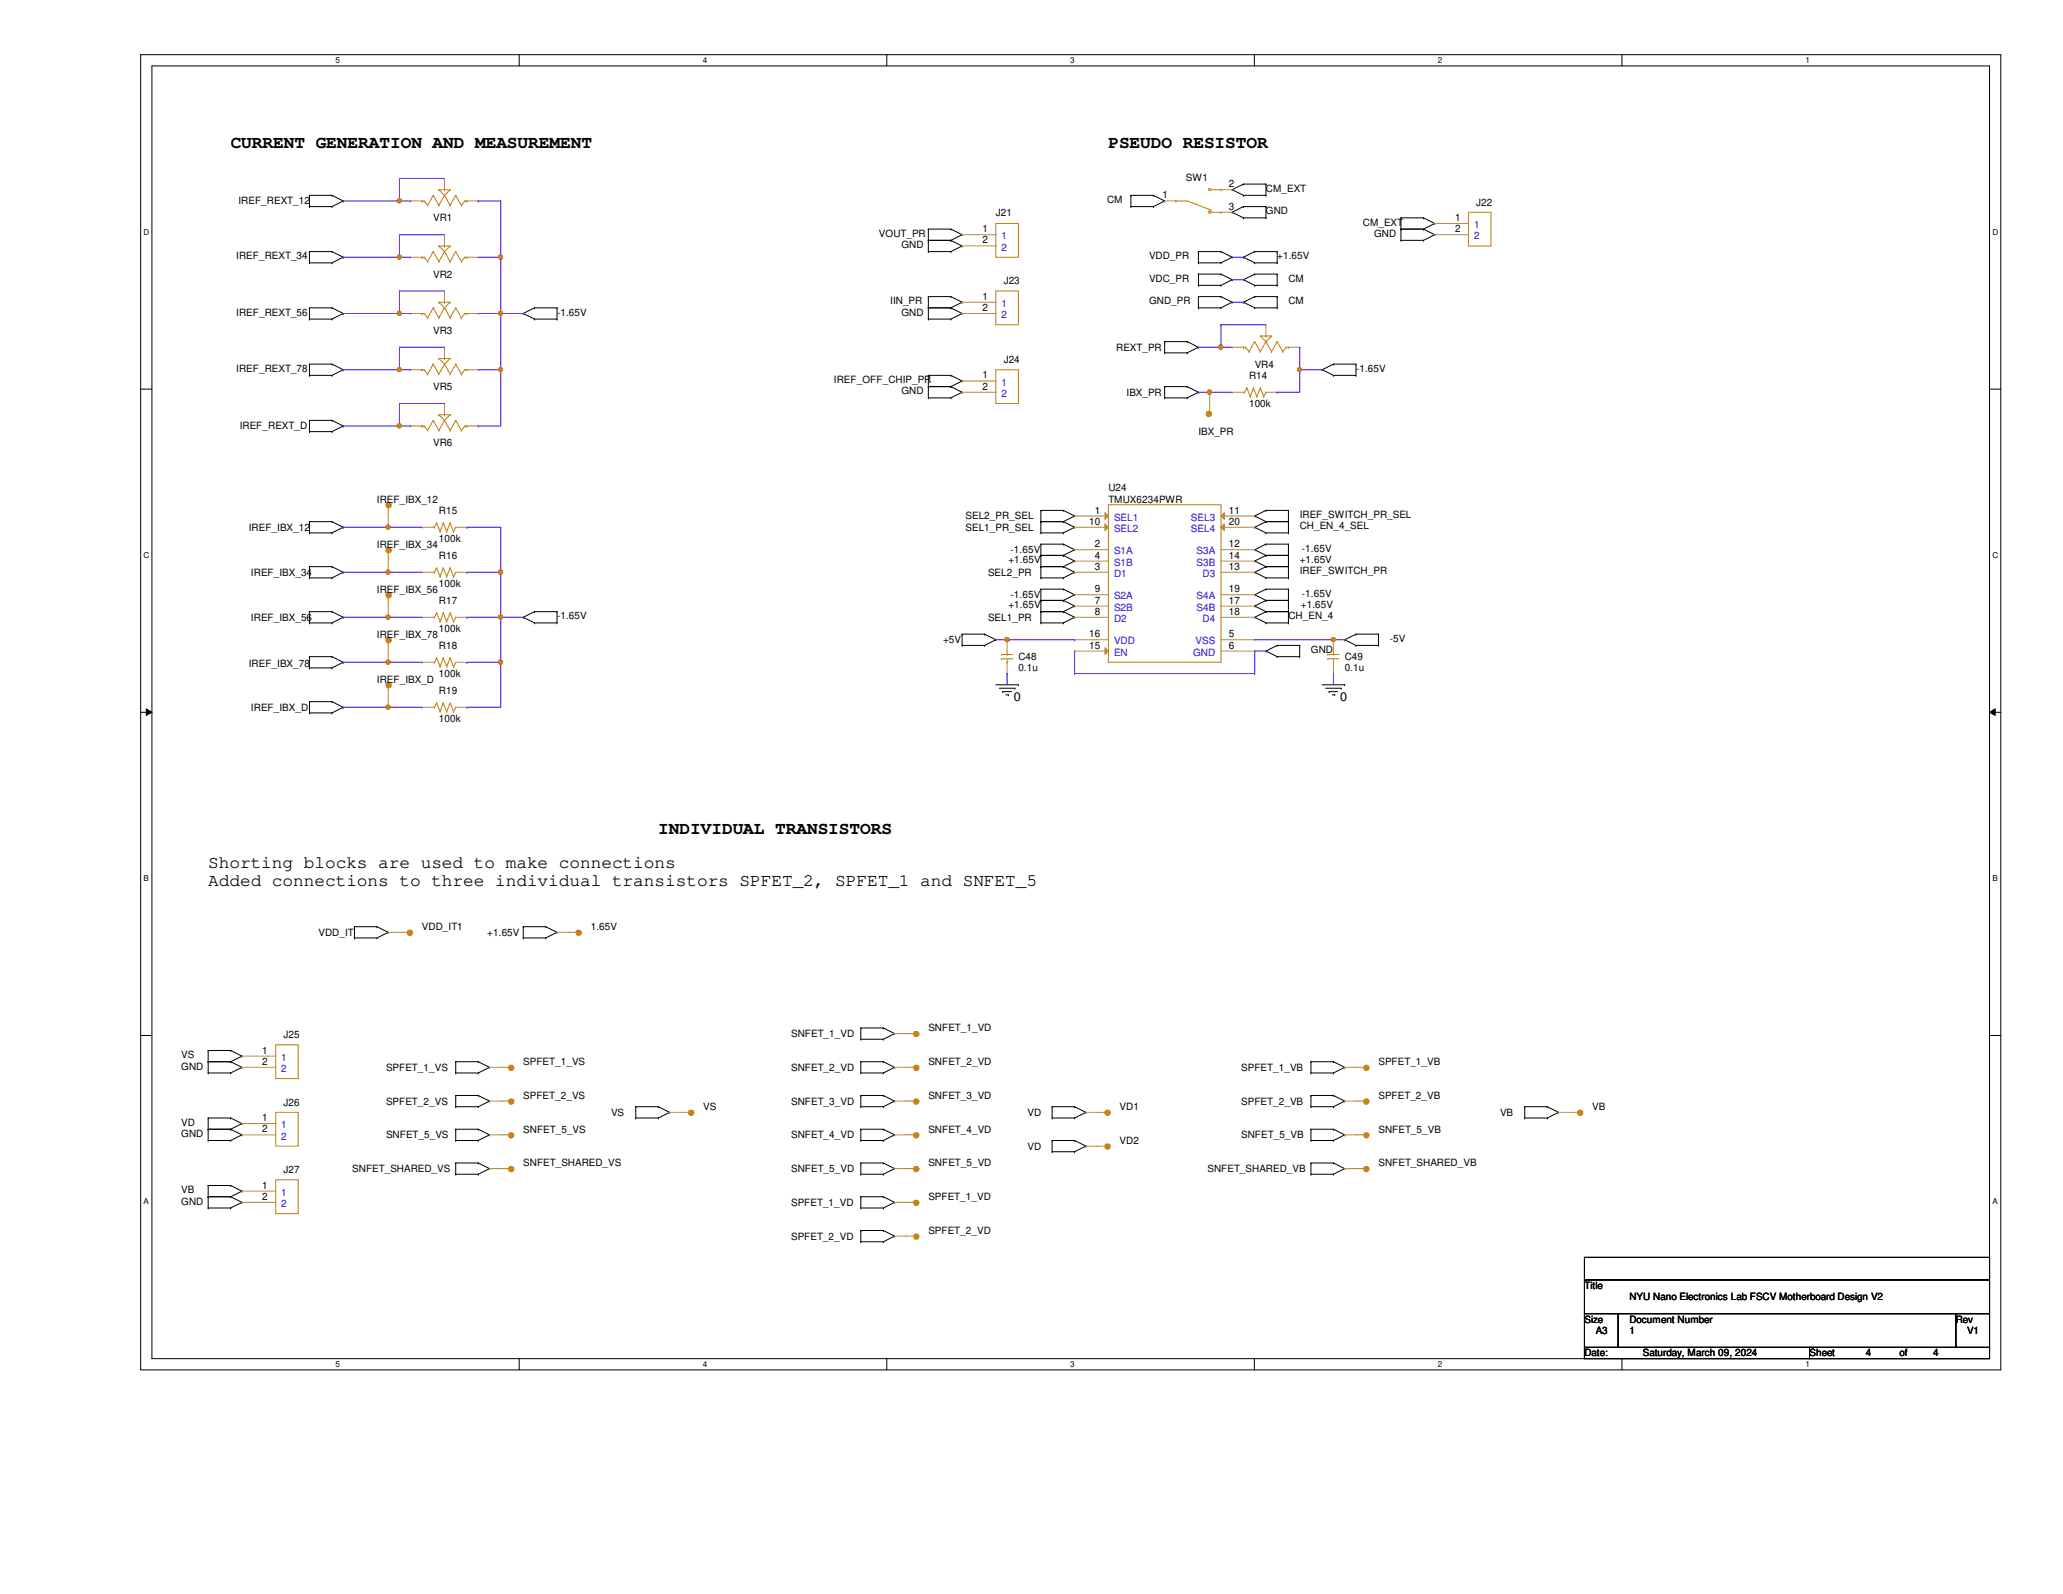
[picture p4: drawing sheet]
<svg xmlns="http://www.w3.org/2000/svg" width="279mm" height="216mm" viewBox="0 0 279 216" stroke-linecap="round" stroke-linejoin="round" font-family="sans-serif">
<defs><g id="words">
<g font-size="2.4">
<text x="31.2" y="20">CURRENT GENERATION AND MEASUREMENT</text>
<text x="150.1" y="20">PSEUDO RESISTOR</text>
<text x="89.2" y="113">INDIVIDUAL TRANSISTORS</text>
<text x="28.2" y="117.6">Shorting blocks are used to make connections</text>
<text x="28.2" y="120">Added connections to three individual transistors SPFET_2, SPFET_1 and SNFET_5</text>
</g>
<g font-size="1.7">
<text x="137.3" y="95">0</text>
<text x="181.5" y="95">0</text>
</g>
<g font-size="1.4">
<text x="32.3" y="27.7">IREF_REXT_12</text>
<text x="58.7" y="30">VR1</text>
<text x="134.9" y="29.2">J21</text>
<text x="149.9" y="27.5">CM</text>
<text x="157.4" y="26.9">1</text>
<text x="160.6" y="24.5">SW1</text>
<text x="166.4" y="25.4">2</text>
<text x="166.4" y="28.4">3</text>
<text x="171.4" y="29">GND</text>
<text x="171.4" y="26">CM_EXT</text>
<text x="197.1" y="29.9">1</text>
<text x="199.9" y="27.9">J22</text>
<text x="32" y="35.1">IREF_REXT_34</text>
<text x="119" y="32.1">VOUT_PR</text>
<text x="122.1" y="33.6">GND</text>
<text x="133.1" y="31.5">1</text>
<text x="133.1" y="33">2</text>
<text x="155.6" y="35.1">VDD_PR</text>
<text x="173" y="35.1">+1.65V</text>
<text x="184.6" y="30.6">CM_EXT</text>
<text x="186.1" y="32.1">GND</text>
<text x="197.1" y="31.5">2</text>
<text x="58.7" y="37.6">VR2</text>
<text x="120.6" y="41.2">IIN_PR</text>
<text x="133.1" y="40.6">1</text>
<text x="135.9" y="38.5">J23</text>
<text x="155.6" y="38.2">VDC_PR</text>
<text x="155.6" y="41.2">GND_PR</text>
<text x="174.5" y="38.2">CM</text>
<text x="174.5" y="41.2">CM</text>
<text x="32" y="42.8">IREF_REXT_56</text>
<text x="58.7" y="45.2">VR3</text>
<text x="75.4" y="42.8">-1.65V</text>
<text x="122.1" y="42.8">GND</text>
<text x="133.1" y="42.1">2</text>
<text x="151.2" y="47.5">REXT_PR</text>
<text x="32" y="50.4">IREF_REXT_78</text>
<text x="58.7" y="52.8">VR5</text>
<text x="112.9" y="51.9">IREF_OFF_CHIP_PR</text>
<text x="122.1" y="53.4">GND</text>
<text x="133.1" y="51.3">1</text>
<text x="133.1" y="52.8">2</text>
<text x="135.9" y="49.2">J24</text>
<text x="152.6" y="53.6">IBX_PR</text>
<text x="169.2" y="51.3">R14</text>
<text x="169.9" y="49.8">VR4</text>
<text x="183.6" y="50.4">-1.65V</text>
<text x="32.5" y="58.2">IREF_REXT_D</text>
<text x="162.3" y="58.9">IBX_PR</text>
<text x="169.2" y="55.1">100k</text>
<text x="58.7" y="60.5">VR6</text>
<text x="33.7" y="71.9">IREF_IBX_12</text>
<text x="51.1" y="68.1">IREF_IBX_12</text>
<text x="59.4" y="69.6">R15</text>
<text x="130.8" y="70.4">SEL2_PR_SEL</text>
<text x="130.8" y="71.9">SEL1_PR_SEL</text>
<text x="147.5" y="71.1">10</text>
<text x="148.3" y="69.6">1</text>
<text x="150.1" y="66.5">U24</text>
<text x="150.1" y="68.1">TMUX6234PWR</text>
<text x="166.4" y="69.6">11</text>
<text x="166.4" y="71.1">20</text>
<text x="176" y="70.2">IREF_SWITCH_PR_SEL</text>
<text x="176" y="71.7">CH_EN_4_SEL</text>
<text x="34" y="78">IREF_IBX_34</text>
<text x="51.1" y="74.2">IREF_IBX_34</text>
<text x="59.4" y="75.7">R16</text>
<text x="59.4" y="73.4">100k</text>
<text x="133.8" y="78">SEL2_PR</text>
<text x="136.6" y="76.3">+1.65V</text>
<text x="136.9" y="74.9">-1.65V</text>
<text x="148.3" y="74.1">2</text>
<text x="148.3" y="77.2">3</text>
<text x="148.3" y="75.6">4</text>
<text x="166.4" y="74.1">12</text>
<text x="166.4" y="77.2">13</text>
<text x="166.4" y="75.6">14</text>
<text x="176" y="76.3">+1.65V</text>
<text x="176" y="77.8">IREF_SWITCH_PR</text>
<text x="176.3" y="74.8">-1.65V</text>
<text x="51.1" y="80.3">IREF_IBX_56</text>
<text x="59.4" y="81.8">R17</text>
<text x="59.4" y="79.5">100k</text>
<text x="75.4" y="83.9">-1.65V</text>
<text x="136.6" y="82.4">+1.65V</text>
<text x="136.9" y="81">-1.65V</text>
<text x="148.3" y="81.7">7</text>
<text x="148.3" y="83.3">8</text>
<text x="148.3" y="80.2">9</text>
<text x="166.4" y="81.7">17</text>
<text x="166.4" y="83.3">18</text>
<text x="166.4" y="80.2">19</text>
<text x="174.5" y="83.9">CH_EN_4</text>
<text x="176.2" y="82.4">+1.65V</text>
<text x="176.3" y="80.9">-1.65V</text>
<text x="34" y="84.1">IREF_IBX_56</text>
<text x="51.1" y="86.4">IREF_IBX_78</text>
<text x="59.4" y="87.9">R18</text>
<text x="59.4" y="85.6">100k</text>
<text x="127.7" y="87.1">+5V</text>
<text x="133.8" y="84.1">SEL1_PR</text>
<text x="137.9" y="89.4">C48</text>
<text x="147.5" y="87.8">15</text>
<text x="147.5" y="86.3">16</text>
<text x="166.4" y="86.3">5</text>
<text x="166.4" y="87.8">6</text>
<text x="177.5" y="88.5">GND</text>
<text x="182.1" y="89.4">C49</text>
<text x="188.2" y="87">-5V</text>
<text x="33.7" y="90.3">IREF_IBX_78</text>
<text x="51.1" y="92.5">IREF_IBX_D</text>
<text x="59.4" y="91.7">100k</text>
<text x="59.4" y="94">R19</text>
<text x="137.9" y="90.9">0.1u</text>
<text x="182.1" y="90.9">0.1u</text>
<text x="34" y="96.3">IREF_IBX_D</text>
<text x="59.4" y="97.8">100k</text>
<text x="57.1" y="126">VDD_IT1</text>
<text x="80" y="126">1.65V</text>
<text x="43.1" y="126.7">VDD_IT</text>
<text x="66" y="126.7">+1.65V</text>
<text x="24.6" y="143.3">VS</text>
<text x="35.5" y="142.7">1</text>
<text x="38.4" y="140.6">J25</text>
<text x="107.1" y="140.5">SNFET_1_VD</text>
<text x="125.7" y="139.7">SNFET_1_VD</text>
<text x="24.6" y="144.9">GND</text>
<text x="35.5" y="144.2">2</text>
<text x="38.4" y="149.8">J26</text>
<text x="52.3" y="149.6">SPFET_2_VS</text>
<text x="52.3" y="145">SPFET_1_VS</text>
<text x="70.9" y="148.8">SPFET_2_VS</text>
<text x="70.9" y="144.3">SPFET_1_VS</text>
<text x="107.1" y="145">SNFET_2_VD</text>
<text x="107.1" y="149.6">SNFET_3_VD</text>
<text x="125.7" y="144.3">SNFET_2_VD</text>
<text x="125.7" y="148.8">SNFET_3_VD</text>
<text x="168.1" y="149.6">SPFET_2_VB</text>
<text x="168.1" y="145">SPFET_1_VB</text>
<text x="186.7" y="148.8">SPFET_2_VB</text>
<text x="186.7" y="144.3">SPFET_1_VB</text>
<text x="24.6" y="152.5">VD</text>
<text x="24.6" y="154">GND</text>
<text x="35.5" y="151.8">1</text>
<text x="35.5" y="153.4">2</text>
<text x="52.3" y="154.2">SNFET_5_VS</text>
<text x="70.9" y="153.4">SNFET_5_VS</text>
<text x="82.8" y="151.1">VS</text>
<text x="95.2" y="150.4">VS</text>
<text x="107.1" y="154.2">SNFET_4_VD</text>
<text x="125.7" y="153.4">SNFET_4_VD</text>
<text x="139.1" y="151.1">VD</text>
<text x="139.1" y="155.7">VD</text>
<text x="151.6" y="150.4">VD1</text>
<text x="151.6" y="154.9">VD2</text>
<text x="168.1" y="154.2">SNFET_5_VB</text>
<text x="186.7" y="153.4">SNFET_5_VB</text>
<text x="203.2" y="151.1">VB</text>
<text x="215.6" y="150.4">VB</text>
<text x="24.6" y="161.6">VB</text>
<text x="35.5" y="161">1</text>
<text x="38.4" y="158.9">J27</text>
<text x="47.7" y="158.7">SNFET_SHARED_VS</text>
<text x="70.9" y="158">SNFET_SHARED_VS</text>
<text x="107.1" y="158.7">SNFET_5_VD</text>
<text x="125.7" y="158">SNFET_5_VD</text>
<text x="163.5" y="158.7">SNFET_SHARED_VB</text>
<text x="186.7" y="158">SNFET_SHARED_VB</text>
<text x="24.6" y="163.2">GND</text>
<text x="35.5" y="162.5">2</text>
<text x="107.1" y="167.9">SPFET_2_VD</text>
<text x="107.1" y="163.3">SPFET_1_VD</text>
<text x="125.7" y="162.6">SPFET_1_VD</text>
<text x="125.7" y="167.1">SPFET_2_VD</text>
<text x="214.6" y="174.6">Title</text>
<text x="214.6" y="179.2">Size</text>
<text x="220.7" y="179.2">Document Number</text>
<text x="220.7" y="176.1">NYU Nano Electronics Lab FSCV Motherboard Design V2</text>
<text x="264.9" y="179.2">Rev</text>
<text x="214.6" y="183.7">Date:</text>
<text x="216.1" y="180.7">A3</text>
<text x="220.7" y="180.7">1</text>
<text x="222.5" y="183.7">Saturday, March 09, 2024</text>
<text x="245.1" y="183.7">Sheet</text>
<text x="252.7" y="183.7">4</text>
<text x="257.3" y="183.7">of</text>
<text x="261.8" y="183.7">4</text>
<text x="266.4" y="180.7">V1</text>
</g>
<g font-size="1.4" fill="#00c">
<text x="135.6" y="32.4">1</text>
<text x="135.6" y="34">2</text>
<text x="199.6" y="30.9">1</text>
<text x="199.6" y="32.4">2</text>
<text x="135.6" y="41.6">1</text>
<text x="135.6" y="43.1">2</text>
<text x="135.6" y="52.2">1</text>
<text x="135.6" y="53.8">2</text>
<text x="150.9" y="70.5">SEL1</text>
<text x="161.3" y="70.5">SEL3</text>
<text x="150.9" y="75.1">S1A</text>
<text x="150.9" y="76.6">S1B</text>
<text x="150.9" y="72.1">SEL2</text>
<text x="161.3" y="72.1">SEL4</text>
<text x="162.1" y="75.1">S3A</text>
<text x="162.1" y="76.6">S3B</text>
<text x="150.9" y="78.1">D1</text>
<text x="150.9" y="82.7">S2B</text>
<text x="150.9" y="81.2">S2A</text>
<text x="162.1" y="82.7">S4B</text>
<text x="162.1" y="81.2">S4A</text>
<text x="162.9" y="78.1">D3</text>
<text x="150.9" y="84.2">D2</text>
<text x="150.9" y="88.8">EN</text>
<text x="150.9" y="87.3">VDD</text>
<text x="161.6" y="88.8">GND</text>
<text x="161.9" y="87.3">VSS</text>
<text x="162.9" y="84.2">D4</text>
<text x="38.1" y="143.7">1</text>
<text x="38.1" y="145.2">2</text>
<text x="38.1" y="152.8">1</text>
<text x="38.1" y="154.3">2</text>
<text x="38.1" y="162">1</text>
<text x="38.1" y="163.5">2</text>
</g>
<g font-size="1.1">
<text x="45.4" y="8.6">5</text>
<text x="95.2" y="8.6">4</text>
<text x="144.9" y="8.6">3</text>
<text x="194.7" y="8.6">2</text>
<text x="244.5" y="8.6">1</text>
<text x="19.4" y="31.8">D</text>
<text x="269.8" y="31.8">D</text>
<text x="19.4" y="75.6">C</text>
<text x="269.8" y="75.6">C</text>
<text x="19.4" y="119.3">B</text>
<text x="269.8" y="119.3">B</text>
<text x="19.4" y="163.1">A</text>
<text x="269.8" y="163.1">A</text>
<text x="45.4" y="185.2">5</text>
<text x="95.2" y="185.2">4</text>
<text x="144.9" y="185.2">3</text>
<text x="194.7" y="185.2">2</text>
<text x="244.5" y="185.2">1</text>
</g>
</g></defs>
<path d="M19.1 7.4h251.9v178.1h-251.9zM20.6 8.9h248.9v175.1h-248.9z" fill="none" stroke="#000" stroke-width=".14"/>
<g fill="#fff">
<path d="M45.4 7.6h.6v1.2h-.6z"/>
<path d="M45.4 184.2h.6v1.2h-.6z"/>
</g>
<path d="M70.3 7.4v1.5M70.3 184v1.5" fill="none" stroke="#000" stroke-width=".14"/>
<g fill="#fff">
<path d="M95.2 7.6h.6v1.2h-.6z"/>
<path d="M95.2 184.2h.6v1.2h-.6z"/>
</g>
<path d="M120.1 7.4v1.5M120.1 184v1.5" fill="none" stroke="#000" stroke-width=".14"/>
<g fill="#fff">
<path d="M144.9 7.6h.6v1.2h-.6z"/>
<path d="M144.9 184.2h.6v1.2h-.6z"/>
</g>
<path d="M169.9 7.4v1.5M169.9 184v1.5" fill="none" stroke="#000" stroke-width=".14"/>
<g fill="#fff">
<path d="M194.7 7.6h.6v1.2h-.6z"/>
<path d="M194.7 184.2h.6v1.2h-.6z"/>
</g>
<path d="M219.7 7.4v1.5M219.7 184v1.5" fill="none" stroke="#000" stroke-width=".14"/>
<g fill="#fff">
<path d="M244.5 7.6h.6v1.2h-.6z"/>
<path d="M244.5 184.2h.6v1.2h-.6z"/>
<path d="M19.4 30.8h.8v1.2h-.8z"/>
<path d="M269.8 30.8h.8v1.2h-.8z"/>
<path d="M19.4 74.6h.8v1.2h-.8z"/>
<path d="M269.8 74.6h.8v1.2h-.8z"/>
</g>
<path d="M19.1 52.7h1.5M269.5 52.7h1.5" fill="none" stroke="#000" stroke-width=".14"/>
<g fill="#fff">
<path d="M19.4 118.4h.8v1.1h-.8z"/>
<path d="M269.8 118.4h.8v1.1h-.8z"/>
</g>
<path d="M19.1 96.5h1.5M19.8 96l.8 .5-.8 .4zM269.5 96.5l.7-.5v.9zM269.5 96.5h1.5" fill="none" stroke="#000" stroke-width=".14"/>
<path d="M19.8 96l.8 .5-.8 .4zM269.5 96.5l.7-.5v.9z" fill="#000"/>
<g fill="#fff">
<path d="M19.4 162.1h.8v1.2h-.8z"/>
<path d="M269.8 162.1h.8v1.2h-.8z"/>
</g>
<g fill="none" stroke="#000" stroke-width=".14">
<path d="M41.9 28h.1M41.9 26.5h.1M41.9 35.6h.1M41.9 34.1h.1M41.9 26.5h3.1M41.9 28h3.1M41.9 26.5v1.5M41.9 34.1v1.5M41.9 34.1h3.1M41.9 35.6h3.1M45 26.5h.1M45 28h.1"/>
<path d="M45 34.1h.1M45 35.6h.1M45 26.5l1.5 .7M45 34.1l1.5 .7M46.5 27.2h.1M46.5 34.8h.1M46.5 27.2l-1.5 .8M46.5 34.8l-1.5 .8M125.7 32.6h.1M125.7 31h.1M125.7 34.1h.1M125.7 34.1h3.1"/>
<path d="M125.7 31h3.1M125.7 32.6h3.1M125.7 31v3.1M128.8 31h.1M128.8 32.6h.1M128.8 34.1h.1M128.8 31l1.5 .8M128.8 32.6l1.5 .7M130.3 31.8h.1M130.3 33.3h.1M130.3 31.8l-1.5 .8M130.3 33.3l-1.5 .8"/>
<path d="M153.2 28h.1M153.2 26.5h.1M153.2 26.5h3M153.2 28h3M153.2 26.5v1.5M156.2 26.5h.1M156.2 28h.1M156.2 26.5l1.5 .7M157.7 27.2h.1M157.7 27.2l-1.5 .8M162.3 35.6h.1M162.3 34.1h.1"/>
<path d="M162.3 38.6h.1M162.3 37.1h.1M162.3 34.1h3.1M162.3 35.6h3.1M162.3 34.1v1.5M162.3 37.1v1.5M162.3 37.1h3.1M162.3 38.6h3.1M165.4 34.1h.1M165.4 35.6h.1M165.4 37.1h.1M165.4 38.6h.1"/>
<path d="M165.4 34.1l1.5 .7M165.4 37.1l1.5 .8M166.9 34.8h.1M166.9 37.9h.1M166.9 28.7h.1M166.9 25.7h.1M166.9 34.8l-1.5 .8M166.9 37.9l-1.5 .7M166.9 28.7l1.5 .8M166.9 25.7l1.5 .8M168.4 34.8h.1M168.4 37.9h.1"/>
<path d="M168.4 29.5h.1M168.4 28h.1M168.4 26.5h.1M168.4 24.9h.1M168.4 26.5h3.1M168.4 28h3.1M168.4 34.8l1.5 .8M168.4 37.9l1.5 .7M168.4 29.5h3.1M168.4 28l-1.5 .7M168.4 24.9l-1.5 .8M168.4 24.9h3.1"/>
<path d="M169.9 35.6h.1M169.9 34.1h.1M169.9 38.6h.1M169.9 37.1h.1M169.9 34.1h3.1M169.9 35.6h3.1M169.9 37.1h3.1M169.9 38.6h3.1M169.9 34.1l-1.5 .7M169.9 37.1l-1.5 .8M171.5 28h.1M171.5 29.5h.1"/>
<path d="M171.5 24.9h.1M171.5 26.5h.1M171.5 24.9v1.6M171.5 28v1.5M173 34.1h.1M173 35.6h.1M173 37.1h.1M173 38.6h.1M173 34.1v1.5M173 37.1v1.5M189.7 31h.1M189.7 29.5h.1"/>
<path d="M189.7 32.6h.1M189.7 31h3.1M189.7 32.6h3.1M189.7 29.5h3.1M189.7 29.5v3.1M192.8 29.5h.1M192.8 31h.1M192.8 32.6h.1M192.8 29.5l1.5 .8M192.8 31l1.5 .8M194.3 30.3h.1M194.3 31.8h.1"/>
<path d="M194.3 30.3l-1.5 .7M194.3 31.8l-1.5 .8M41.9 50.8h.1M41.9 49.3h.1M41.9 58.5h.1M41.9 56.9h.1M41.9 43.2h.1M41.9 41.7h.1M41.9 41.7v1.5M41.9 49.3v1.5M41.9 56.9v1.6M41.9 49.3h3.1"/>
<path d="M41.9 50.8h3.1M41.9 43.2h3.1M41.9 41.7h3.1M41.9 56.9h3.1M41.9 58.5h3.1M45 49.3h.1M45 50.8h.1M45 56.9h.1M45 58.5h.1M45 41.7h.1M45 43.2h.1M45 49.3l1.5 .8"/>
<path d="M45 56.9l1.5 .8M45 41.7l1.5 .8M46.5 50.1h.1M46.5 57.7h.1M46.5 42.5h.1M46.5 50.1l-1.5 .7M46.5 57.7l-1.5 .8M46.5 42.5l-1.5 .7M70.9 42.5h.1M70.9 42.5l1.5 .7M72.4 43.2h.1M72.4 41.7h.1"/>
<path d="M72.4 43.2h3M72.4 41.7l-1.5 .8M72.4 41.7h3M75.4 41.7h.1M75.4 43.2h.1M75.4 41.7v1.5M125.7 41.7h.1M125.7 40.2h.1M125.7 43.2h.1M125.7 52.4h.1M125.7 50.8h.1M125.7 53.9h.1"/>
<path d="M125.7 50.8h3.1M125.7 43.2h3.1M125.7 41.7h3.1M125.7 40.2v3M125.7 50.8v3.1M125.7 40.2h3.1M125.7 52.4h3.1M125.7 53.9h3.1M128.8 40.2h.1M128.8 41.7h.1M128.8 43.2h.1M128.8 50.8h.1"/>
<path d="M128.8 52.4h.1M128.8 53.9h.1M128.8 40.2l1.5 .7M128.8 41.7l1.5 .8M128.8 50.8l1.5 .8M128.8 52.4l1.5 .7M130.3 40.9h.1M130.3 42.5h.1M130.3 51.6h.1M130.3 53.1h.1M130.3 40.9l-1.5 .8M130.3 42.5l-1.5 .7"/>
<path d="M130.3 51.6l-1.5 .8M130.3 53.1l-1.5 .8M157.7 47.8h.1M157.7 46.3h.1M157.7 53.9h.1M157.7 52.4h.1M157.7 52.4h3.1M157.7 53.9h3.1M157.7 46.3h3.1M157.7 47.8h3.1M157.7 46.3v1.5M157.7 52.4v1.5"/>
<path d="M160.8 46.3h.1M160.8 47.8h.1M160.8 52.4h.1M160.8 53.9h.1M160.8 46.3l1.5 .7M160.8 52.4l1.5 .7M162.3 47h.1M162.3 53.1h.1M162.3 41.7h.1M162.3 40.2h.1M162.3 41.7h3.1M162.3 40.2h3.1"/>
<path d="M162.3 40.2v1.5M162.3 47l-1.5 .8M162.3 53.1l-1.5 .8M165.4 40.2h.1M165.4 41.7h.1M165.4 40.2l1.5 .7M166.9 40.9h.1M166.9 40.9l-1.5 .8M168.4 40.9h.1M168.4 40.9l1.5 .8M169.9 41.7h.1M169.9 40.2h.1"/>
<path d="M169.9 41.7h3.1M169.9 40.2h3.1M169.9 40.2l-1.5 .7M173 40.2h.1M173 41.7h.1M173 40.2v1.5M179.1 50.1h.1M179.1 50.1l1.5 .7M180.6 50.8h.1M180.6 49.3h.1M180.6 49.3h3M180.6 50.8h3"/>
<path d="M180.6 49.3l-1.5 .8M183.6 49.3h.1M183.6 50.8h.1M183.6 49.3v1.5M41.9 72.2h.1M41.9 70.7h.1M41.9 78.3h.1M41.9 76.7h.1M41.9 70.7v1.5M41.9 76.7v1.6M41.9 70.7h3.1M41.9 72.2h3.1"/>
<path d="M41.9 76.7h3.1M41.9 78.3h3.1M45 70.7h.1M45 72.2h.1M45 76.7h.1M45 78.3h.1M45 70.7l1.5 .7M45 76.7l1.5 .8M46.5 71.4h.1M46.5 77.5h.1M46.5 71.4l-1.5 .8M46.5 77.5l-1.5 .8"/>
<path d="M141 70.7h.1M141 69.1h.1M141 72.2h.1M141 75.2h.1M141 73.7h.1M141 76.7h.1M141 78.3h.1M141 79.8h.1M141 70.7h3M141 72.2h3M141 76.7h3M141 78.3h3"/>
<path d="M141 69.1h3M141 69.1v3.1M141 73.7v4.6M141 79.8v4.6M141 73.7h3M141 75.2h3M141 79.8h3M144 69.1h.1M144 70.7h.1M144 72.2h.1M144 73.7h.1M144 75.2h.1"/>
<path d="M144 76.7h.1M144 78.3h.1M144 79.8h.1M144 69.1l1.5 .8M144 70.7l1.5 .7M144 73.7l1.5 .8M144 75.2l1.5 .8M144 76.7l1.5 .8M144 79.8l1.5 .8M145.5 69.9h.1M145.5 71.4h.1M145.5 74.5h.1"/>
<path d="M145.5 76h.1M145.5 77.5h.1M145.5 69.9l-1.5 .8M145.5 71.4l-1.5 .8M145.5 74.5l-1.5 .7M145.5 76l-1.5 .7M145.5 77.5l-1.5 .8M169.9 69.9h.1M169.9 71.4h.1M169.9 74.5h.1M169.9 76h.1M169.9 77.5h.1"/>
<path d="M169.9 69.9l1.6 .8M169.9 71.4l1.6 .8M169.9 74.5l1.6 .7M169.9 76l1.6 .7M169.9 77.5l1.6 .8M171.5 70.7h.1M171.5 69.1h.1M171.5 72.2h.1M171.5 75.2h.1M171.5 73.7h.1M171.5 76.7h.1M171.5 79.8h.1"/>
<path d="M171.5 78.3h.1M171.5 70.7h3M171.5 72.2h3M171.5 76.7h3M171.5 78.3h3M171.5 69.1h3M171.5 69.1l-1.6 .8M171.5 70.7l-1.6 .7M171.5 73.7h3M171.5 75.2h3M171.5 73.7l-1.6 .8M171.5 75.2l-1.6 .8"/>
<path d="M171.5 79.8h3M171.5 79.8l-1.6 .8M171.5 76.7l-1.6 .8M174.5 69.1h.1M174.5 70.7h.1M174.5 72.2h.1M174.5 73.7h.1M174.5 75.2h.1M174.5 76.7h.1M174.5 79.8h.1M174.5 78.3h.1M174.5 69.1v3.1"/>
<path d="M174.5 73.7v4.6M174.5 79.8v4.6M41.9 90.5h.1M41.9 88.9h.1M41.9 96.6h.1M41.9 95h.1M41.9 84.4h.1M41.9 82.8h.1M41.9 82.8v1.6M41.9 88.9v1.6M41.9 95v1.6M41.9 88.9h3.1"/>
<path d="M41.9 90.5h3.1M41.9 84.4h3.1M41.9 82.8h3.1M41.9 95h3.1M41.9 96.6h3.1M45 88.9h.1M45 90.5h.1M45 95h.1M45 96.6h.1M45 82.8h.1M45 84.4h.1M45 88.9l1.5 .8"/>
<path d="M45 95l1.5 .8M45 82.8l1.5 .8M46.5 89.7h.1M46.5 95.8h.1M46.5 83.6h.1M46.5 89.7l-1.5 .8M46.5 95.8l-1.5 .8M46.5 83.6l-1.5 .8M70.9 83.6h.1M70.9 83.6l1.5 .8M72.4 84.4h.1M72.4 82.8h.1"/>
<path d="M72.4 84.4h3M72.4 82.8l-1.5 .8M72.4 82.8h3M75.4 82.8h.1M75.4 84.4h.1M75.4 82.8v1.6M130.3 87.4h.1M130.3 85.9h.1M130.3 85.9h3.1M130.3 87.4h3.1M130.3 85.9v1.5M133.4 85.9h.1"/>
<path d="M133.4 87.4h.1M133.4 85.9l1.5 .8M134.9 86.7h.1M134.9 86.7l-1.5 .7M134.9 92.8h3M135.3 93.2h2.2M135.8 93.7h.1M135.8 93.7h1.2M136.2 94.1h.4M136.6 94.1h.1M137.5 93.2h.1M137.9 92.8h.1"/>
<path d="M141 81.3h.1M141 82.8h.1M141 84.4h.1M141 84.4h3M141 82.8h3M141 81.3h3M144 81.3h.1M144 82.8h.1M144 84.4h.1M144 81.3l1.5 .8M144 82.8l1.5 .8M145.5 80.6h.1"/>
<path d="M145.5 82.1h.1M145.5 83.6h.1M145.5 80.6l-1.5 .7M145.5 82.1l-1.5 .7M145.5 83.6l-1.5 .8M169.9 80.6h.1M169.9 82.1h.1M169.9 83.6h.1M169.9 82.1l1.6 .7M169.9 80.6l1.6 .7M169.9 83.6l1.6 .8M171.5 81.3h.1"/>
<path d="M171.5 82.8h.1M171.5 88.2h.1M171.5 84.4h.1M171.5 84.4h3M171.5 82.8h3M171.5 81.3h3M171.5 81.3l-1.6 .8M171.5 88.2l1.5 .7M171.5 82.8l-1.6 .8M173 88.9h.1M173 87.4h.1M173 88.9h3"/>
<path d="M173 87.4h3M173 87.4l-1.5 .8M174.5 81.3h.1M174.5 82.8h.1M174.5 84.4h.1M176 87.4h.1M176 88.9h.1M176 87.4v1.5M179.1 92.8h3M179.5 93.2h2.2M180 93.7h.1M180 93.7h1.2"/>
<path d="M180.4 94.1h.4M180.8 94.1h.1M181.7 93.2h.1M182.1 86.7h.1M182.1 92.8h.1M182.1 86.7l1.5 .7M183.6 87.4h.1M183.6 85.9h.1M183.6 85.9h3.1M183.6 87.4h3.1M183.6 85.9l-1.5 .8M186.7 85.9h.1"/>
<path d="M186.7 87.4h.1M186.7 85.9v1.5M48 127h.1M48 125.5h.1M48 125.5h3.1M48 127h3.1M48 125.5v1.5M51.1 125.5h.1M51.1 127h.1M51.1 125.5l1.5 .8M52.6 126.3h.1M52.6 126.3l-1.5 .7"/>
<path d="M70.9 127h.1M70.9 125.5h.1M70.9 125.5h3M70.9 127h3M70.9 125.5v1.5M73.9 125.5h.1M73.9 127h.1M73.9 125.5l1.5 .8M75.4 126.3h.1M75.4 126.3l-1.5 .7M116.6 139.2h.1M116.6 139.2v1.6"/>
<path d="M116.6 139.2h3M119.6 139.2h.1M119.6 139.2l1.6 .8M121.2 140h.1M121.2 140l-1.6 .8M19.1 140.2h1.5M28.2 143.8h.1M28.2 142.3h.1M28.2 145.3h.1M28.2 152.9h.1M28.2 151.4h.1M28.2 154.5h.1"/>
<path d="M28.2 143.8h3M28.2 145.3h3M28.2 152.9h3M28.2 154.5h3M28.2 151.4h3M28.2 142.3h3M28.2 142.3v3M28.2 151.4v3.1M31.2 142.3h.1M31.2 143.8h.1M31.2 145.3h.1M31.2 151.4h.1"/>
<path d="M31.2 152.9h.1M31.2 154.5h.1M31.2 142.3l1.6 .7M31.2 143.8l1.6 .8M31.2 151.4l1.6 .8M31.2 152.9l1.6 .8M32.8 143h.1M32.8 144.6h.1M32.8 152.2h.1M32.8 153.7h.1M32.8 143l-1.6 .8M32.8 144.6l-1.6 .7"/>
<path d="M32.8 152.2l-1.6 .7M32.8 153.7l-1.6 .8M61.7 149.9h.1M61.7 148.4h.1M61.7 145.3h.1M61.7 143.8h.1M61.7 154.5h.1M61.7 152.9h.1M61.7 159h.1M61.7 157.5h.1M61.7 148.4h3.1M61.7 149.9h3.1"/>
<path d="M61.7 143.8v1.5M61.7 148.4v1.5M61.7 152.9v1.6M61.7 157.5v1.5M61.7 143.8h3.1M61.7 145.3h3.1M61.7 152.9h3.1M61.7 154.5h3.1M61.7 157.5h3.1M61.7 159h3.1M64.8 148.4h.1M64.8 149.9h.1"/>
<path d="M64.8 143.8h.1M64.8 145.3h.1M64.8 152.9h.1M64.8 154.5h.1M64.8 157.5h.1M64.8 159h.1M64.8 148.4l1.5 .7M64.8 143.8l1.5 .8M64.8 152.9l1.5 .8M64.8 157.5l1.5 .8M66.3 149.1h.1M66.3 144.6h.1"/>
<path d="M66.3 153.7h.1M66.3 158.3h.1M66.3 149.1l-1.5 .8M66.3 144.6l-1.5 .7M66.3 153.7l-1.5 .8M66.3 158.3l-1.5 .7M86.1 151.4h.1M86.1 149.9h.1M86.1 149.9h3.1M86.1 151.4h3.1M86.1 149.9v1.5M89.2 149.9h.1"/>
<path d="M89.2 151.4h.1M89.2 149.9l1.5 .8M90.7 150.7h.1M90.7 150.7l-1.5 .7M116.6 159h.1M116.6 157.5h.1M116.6 154.5h.1M116.6 152.9h.1M116.6 145.3h.1M116.6 143.8h.1M116.6 149.9h.1M116.6 148.4h.1"/>
<path d="M116.6 140.8h.1M116.6 148.4h3M116.6 149.9h3M116.6 143.8v1.5M116.6 148.4v1.5M116.6 152.9v1.6M116.6 157.5v1.5M116.6 143.8h3M116.6 145.3h3M116.6 152.9h3M116.6 154.5h3M116.6 157.5h3"/>
<path d="M116.6 159h3M116.6 140.8h3M119.6 157.5h.1M119.6 159h.1M119.6 152.9h.1M119.6 154.5h.1M119.6 143.8h.1M119.6 145.3h.1M119.6 148.4h.1M119.6 149.9h.1M119.6 140.8h.1M119.6 157.5l1.6 .8"/>
<path d="M119.6 148.4l1.6 .7M119.6 152.9l1.6 .8M119.6 143.8l1.6 .8M121.2 158.3h.1M121.2 153.7h.1M121.2 144.6h.1M121.2 149.1h.1M121.2 158.3l-1.6 .7M121.2 153.7l-1.6 .8M121.2 144.6l-1.6 .7M121.2 149.1l-1.6 .8M142.5 151.4h.1"/>
<path d="M142.5 149.9h.1M142.5 156h.1M142.5 154.5h.1M142.5 149.9h3M142.5 154.5h3M142.5 151.4h3M142.5 149.9v1.5M142.5 154.5v1.5M142.5 156h3M145.5 149.9h.1M145.5 151.4h.1M145.5 154.5h.1"/>
<path d="M145.5 156h.1M145.5 149.9l1.6 .8M145.5 154.5l1.6 .7M147.1 150.7h.1M147.1 155.2h.1M147.1 150.7l-1.6 .7M147.1 155.2l-1.6 .8M177.5 149.9h.1M177.5 148.4h.1M177.5 145.3h.1M177.5 143.8h.1M177.5 154.5h.1"/>
<path d="M177.5 152.9h.1M177.5 159h.1M177.5 157.5h.1M177.5 148.4h3.1M177.5 149.9h3.1M177.5 143.8v1.5M177.5 148.4v1.5M177.5 152.9v1.6M177.5 157.5v1.5M177.5 143.8h3.1M177.5 145.3h3.1M177.5 152.9h3.1"/>
<path d="M177.5 154.5h3.1M177.5 157.5h3.1M177.5 159h3.1M180.6 148.4h.1M180.6 149.9h.1M180.6 143.8h.1M180.6 145.3h.1M180.6 152.9h.1M180.6 154.5h.1M180.6 157.5h.1M180.6 159h.1M180.6 148.4l1.5 .7"/>
<path d="M180.6 143.8l1.5 .8M180.6 152.9l1.5 .8M180.6 157.5l1.5 .8M182.1 149.1h.1M182.1 144.6h.1M182.1 153.7h.1M182.1 158.3h.1M182.1 149.1l-1.5 .8M182.1 144.6l-1.5 .7M182.1 153.7l-1.5 .8M182.1 158.3l-1.5 .7M206.5 151.4h.1"/>
<path d="M206.5 149.9h.1M206.5 149.9h3.1M206.5 151.4h3.1M206.5 149.9v1.5M209.6 149.9h.1M209.6 151.4h.1M209.6 149.9l1.5 .8M211.1 150.7h.1M211.1 150.7l-1.5 .7M269.5 140.2h1.5M28.2 162.1h.1M28.2 160.6h.1"/>
<path d="M28.2 163.6h.1M28.2 162.1h3M28.2 163.6h3M28.2 160.6v3M28.2 160.6h3M31.2 160.6h.1M31.2 162.1h.1M31.2 163.6h.1M31.2 160.6l1.6 .7M31.2 162.1l1.6 .8M32.8 161.3h.1M32.8 162.9h.1"/>
<path d="M32.8 161.3l-1.6 .8M32.8 162.9l-1.6 .7M116.6 168.2h.1M116.6 166.7h.1M116.6 163.6h.1M116.6 162.1h.1M116.6 166.7h3M116.6 168.2h3M116.6 162.1v1.5M116.6 166.7v1.5M116.6 162.1h3M116.6 163.6h3"/>
<path d="M119.6 166.7h.1M119.6 168.2h.1M119.6 162.1h.1M119.6 163.6h.1M119.6 166.7l1.6 .7M119.6 162.1l1.6 .8M121.2 167.4h.1M121.2 162.9h.1M121.2 167.4l-1.6 .8M121.2 162.9l-1.6 .7M214.6 170.3h54.9v3.1h-54.9zM214.6 173.4h54.9v4.5h-54.9z"/>
<path d="M214.6 177.9h4.6v4.6h-4.6zM219.2 177.9h45.7v4.6h-45.7zM264.9 177.9h4.6v4.6h-4.6zM214.6 182.5h30.5v1.5h-30.5zM245.1 182.5h24.4v1.5h-24.4z"/>
</g>
<g fill="none" stroke="#cc8006" stroke-width=".14">
<path d="M58.7 89.7h.1M58.8 89.7h.1M59.1 89.1h.1M59.1 89.1l-.3 .6M59.1 89.1l.5 1.2M59.6 90.3h.1M60 89.1h.1M60 89.1l-.4 1.2M60 89.1l.5 1.2M60.5 90.3h.1M61 89.1h.1M61 89.1l-.5 1.2"/>
<path d="M61 89.1l.4 1.2M61.4 90.3h.1M61.7 89.7h.1M61.7 89.7l-.3 .6M183.6 149.1h1.6M185.2 149.1h.1"/>
</g>
<path d="M57.2 89.7h.1M57.2 89.7h1.5M61.7 89.7h1.5M63.2 89.7h.1" fill="none" stroke="#a84" stroke-width=".14"/>
<circle cx="185.1" cy="149.2" r=".37" fill="#cc8006"/>
<g fill="none" stroke="#cc8006" stroke-width=".14">
<path d="M122.7 153.7h1.5M124.2 153.7h.1"/>
<circle cx="185.1" cy="149.2" r=".37"/>
</g>
<path d="M182.1 149.1h.1M182.1 149.1h1.5" fill="none" stroke="#a84" stroke-width=".14"/>
<circle cx="124.1" cy="153.8" r=".37" fill="#cc8006"/>
<g fill="none" stroke="#cc8006" stroke-width=".14">
<path d="M122.7 162.9h1.5M124.2 162.9h.1"/>
<circle cx="124.1" cy="153.8" r=".37"/>
</g>
<path d="M121.2 153.7h.1M121.2 153.7h1.5" fill="none" stroke="#a84" stroke-width=".14"/>
<circle cx="124.1" cy="162.9" r=".37" fill="#cc8006"/>
<g fill="none" stroke="#cc8006" stroke-width=".14">
<path d="M92.2 150.7h1.5M93.7 150.7h.1"/>
<circle cx="124.1" cy="162.9" r=".37"/>
</g>
<path d="M121.2 162.9h.1M121.2 162.9h1.5" fill="none" stroke="#a84" stroke-width=".14"/>
<circle cx="93.6" cy="150.7" r=".37" fill="#cc8006"/>
<g fill="none" stroke="#cc8006" stroke-width=".14">
<path d="M122.7 140h1.5M124.2 140h.1"/>
<circle cx="93.6" cy="150.7" r=".37"/>
</g>
<path d="M90.7 150.7h.1M90.7 150.7h1.5" fill="none" stroke="#a84" stroke-width=".14"/>
<circle cx="124.1" cy="140.1" r=".37" fill="#cc8006"/>
<g fill="none" stroke="#cc8006" stroke-width=".14">
<path d="M183.6 153.7h1.6M185.2 153.7h.1"/>
<circle cx="124.1" cy="140.1" r=".37"/>
</g>
<path d="M121.2 140h.1M121.2 140h1.5" fill="none" stroke="#a84" stroke-width=".14"/>
<circle cx="185.1" cy="153.8" r=".37" fill="#cc8006"/>
<g fill="none" stroke="#cc8006" stroke-width=".14">
<path d="M163.8 56.2h.1M163.8 54.7v1.5"/>
<circle cx="185.1" cy="153.8" r=".37"/>
</g>
<path d="M182.1 153.7h.1M182.1 153.7h1.5" fill="none" stroke="#a84" stroke-width=".14"/>
<circle cx="163.7" cy="56.1" r=".37" fill="#cc8006"/>
<g fill="none" stroke="#cc8006" stroke-width=".14">
<path d="M52.6 74.5h.1M52.6 74.5v1.5"/>
<circle cx="163.7" cy="56.1" r=".37"/>
</g>
<path d="M163.8 53.1h.1M163.8 53.1v1.6" fill="none" stroke="#a84" stroke-width=".14"/>
<circle cx="52.6" cy="74.5" r=".37" fill="#cc8006"/>
<g fill="none" stroke="#cc8006" stroke-width=".14">
<path d="M183.6 158.3h1.6M185.2 158.3h.1"/>
<circle cx="52.6" cy="74.5" r=".37"/>
</g>
<path d="M52.6 77.5h.1M52.6 76v1.5" fill="none" stroke="#a84" stroke-width=".14"/>
<circle cx="185.1" cy="158.3" r=".37" fill="#cc8006"/>
<g fill="none" stroke="#cc8006" stroke-width=".14">
<path d="M159.3 27.2h.1M159.3 27.2h1.5l3.2 1.2M163.7 25.6h.2v.2h-.2zM163.7 28.6h.2v.2h-.2zM164 28.4h.1M164 28.7h.1M164 25.7h.1M164 28.7h1.4M164 25.7h1.4M165.4 28.7h.1M165.4 25.7h.1M122.7 167.4h1.5"/>
<path d="M124.2 167.4h.1"/>
<circle cx="185.1" cy="158.3" r=".37"/>
</g>
<path d="M157.7 27.2h.1M157.7 27.2h1.6M165.4 25.7h1.5M165.4 28.7h1.5M166.9 25.7h.1M166.9 28.7h.1M182.1 158.3h.1M182.1 158.3h1.5" fill="none" stroke="#a84" stroke-width=".14"/>
<circle cx="124.1" cy="167.5" r=".37" fill="#cc8006"/>
<g fill="none" stroke="#cc8006" stroke-width=".14">
<path d="M134.9 30.3h3v4.5h-3zM183.6 144.6h1.6M185.2 144.6h.1"/>
<circle cx="124.1" cy="167.5" r=".37"/>
</g>
<path d="M130.3 31.8h.1M130.3 33.3h.1M130.3 31.8h4.6M130.3 33.3h4.6M121.2 167.4h.1M121.2 167.4h1.5" fill="none" stroke="#a84" stroke-width=".14"/>
<circle cx="185.1" cy="144.6" r=".37" fill="#cc8006"/>
<g fill="none" stroke="#cc8006" stroke-width=".14">
<path d="M52.6 92.8h.1M52.6 92.8v1.5M37.3 150.7h3.1v4.5h-3.1z"/>
<circle cx="185.1" cy="144.6" r=".37"/>
</g>
<path d="M32.8 152.2h.1M32.8 153.7h.1M32.8 152.2h4.5M32.8 153.7h4.5M182.1 144.6h.1M182.1 144.6h1.5" fill="none" stroke="#a84" stroke-width=".14"/>
<circle cx="52.6" cy="92.8" r=".37" fill="#cc8006"/>
<g fill="none" stroke="#cc8006" stroke-width=".14">
<path d="M198.9 28.7h3v4.6h-3zM57.2 57.7h.1M57.2 57.7h.2M57.4 57.7h.1M57.4 57.7l.5 .6M57.9 58.3h.1M58.7 56.9h.1M58.7 56.9l.7 1.4M58.7 56.9l-.8 1.4M59.4 58.3h.1M59.4 56.2h.1M59.4 56.2l.8 .7"/>
<path d="M59.4 56.2h1.6M60.2 56.9h.1M60.2 56.2h.1M60.2 56.9l.8 1.4M60.2 56.9l-.8 1.4M61 58.3h.1M61 56.2h.1M61 56.2l-.8 .7M61.7 56.9h.1M61.7 56.9l.8 1.4M61.7 56.9l-.7 1.4M62.5 58.3h.1"/>
<path d="M62.9 57.7h.1M62.9 57.7h.3M62.9 57.7l-.4 .6M63.2 57.7h.1M67.8 149.1h1.5M69.3 149.1h.1"/>
<circle cx="52.6" cy="92.8" r=".37"/>
</g>
<path d="M194.3 30.3h.1M194.3 31.8h.1M194.3 30.3h4.6M194.3 31.8h4.6M55.6 57.7h.1M55.6 57.7h1.6M60.2 54.7h.1M60.2 54.7v1.5M63.2 57.7h1.6M64.8 57.7h.1M52.6 95.8h.1M52.6 94.3v1.5" fill="none" stroke="#a84" stroke-width=".14"/>
<circle cx="69.2" cy="149.2" r=".37" fill="#cc8006"/>
<g fill="none" stroke="#cc8006" stroke-width=".14">
<path d="M77 126.3h1.5M78.5 126.3h.1"/>
<circle cx="69.2" cy="149.2" r=".37"/>
</g>
<path d="M66.3 149.1h.1M66.3 149.1h1.5" fill="none" stroke="#a84" stroke-width=".14"/>
<circle cx="78.4" cy="126.3" r=".37" fill="#cc8006"/>
<g fill="none" stroke="#cc8006" stroke-width=".14">
<path d="M150.1 68.4h15.3v21.3h-15.3zM58.7 95.8h.1M58.8 95.8h.1M59.1 95.2h.1M59.1 95.2l-.3 .6M59.1 95.2l.5 1.2M59.6 96.4h.1M60 95.2h.1M60 95.2l-.4 1.2M60 95.2l.5 1.2M60.5 96.4h.1M61 95.2h.1"/>
<path d="M61 95.2l-.5 1.2M61 95.2l.4 1.2M61.4 96.4h.1M61.7 95.8h.1M61.7 95.8l-.3 .6"/>
<circle cx="78.4" cy="126.3" r=".37"/>
</g>
<path d="M57.2 95.8h.1M57.2 95.8h1.5M61.7 95.8h1.5M63.2 95.8h.1M75.4 126.3h.1M75.4 126.3h1.6" fill="none" stroke="#a84" stroke-width=".14"/>
<path d="M149.6 69.4l.5 .5-.5 .5z" fill="#a84"/>
<g fill="none" stroke="#a84" stroke-width=".14">
<path d="M145.5 69.9h.1M145.5 74.5h.1M145.5 77.5h.1M145.5 76h.1M145.5 69.9h4.6M145.5 74.5h4.6M145.5 77.5h4.6M145.5 76h4.6M149.6 69.4l.5 .5-.5 .5zM145.5 82.1h.1M145.5 83.6h.1M145.5 80.6h.1"/>
<path d="M145.5 82.1h4.6M145.5 83.6h4.6M145.5 80.6h4.6M165.4 86.7h4.5M165.4 88.2h4.5M169.9 86.7h.1M169.9 88.2h.1"/>
</g>
<path d="M149.6 71l.5 .4-.5 .5z" fill="#a84"/>
<path d="M145.5 71.4h.1M145.5 71.4h4.6M149.6 71l.5 .4-.5 .5z" fill="none" stroke="#a84" stroke-width=".14"/>
<path d="M165.8 69.4v1l-.4-.5z" fill="#a84"/>
<path d="M165.4 69.9h4.5M165.4 74.5h4.5M165.4 77.5h4.5M165.4 76h4.5M165.8 69.4v1l-.4-.5zM169.9 69.9h.1M169.9 74.5h.1M169.9 77.5h.1M169.9 76h.1" fill="none" stroke="#a84" stroke-width=".14"/>
<path d="M149.6 87.7l.5 .5-.5 .4z" fill="#a84"/>
<path d="M145.5 88.2h.1M145.5 86.7h.1M145.5 88.2h4.6M145.5 86.7h4.6M149.6 87.7l.5 .5-.5 .4zM165.4 82.1h4.5M165.4 83.6h4.5M165.4 80.6h4.5M169.9 82.1h.1M169.9 83.6h.1M169.9 80.6h.1" fill="none" stroke="#a84" stroke-width=".14"/>
<path d="M165.8 71v.9l-.4-.5z" fill="#a84"/>
<path d="M130.3 40.9h.1M130.3 42.5h.1M130.3 40.9h4.6M130.3 42.5h4.6M165.4 71.4h4.5M165.8 71v.9l-.4-.5zM169.9 71.4h.1" fill="none" stroke="#a84" stroke-width=".14"/>
<path d="M134.9 39.4h3v4.6h-3zM52.6 80.6h.1M52.6 80.6v1.5" fill="none" stroke="#cc8006" stroke-width=".14"/>
<circle cx="52.6" cy="80.6" r=".37" fill="#cc8006"/>
<g fill="none" stroke="#cc8006" stroke-width=".14">
<path d="M135.6 88.6h.1M135.6 89.2h.1M135.6 88.6h1.6M135.6 89.2h1.6M136.4 89.7h.1M136.4 88.6h.1M136.4 88.2v.4M136.4 89.2v.5M122.7 144.6h1.5M124.2 144.6h.1"/>
<circle cx="52.6" cy="80.6" r=".37"/>
</g>
<path d="M52.6 83.6h.1M52.6 82.1v1.5M136.4 86.7h.1M136.4 91.2h.1M136.4 86.7v1.5M136.4 89.7v1.5" fill="none" stroke="#a84" stroke-width=".14"/>
<circle cx="124.1" cy="144.6" r=".37" fill="#cc8006"/>
<g fill="none" stroke="#cc8006" stroke-width=".14">
<path d="M148.6 150.7h1.5M150.1 150.7h.1"/>
<circle cx="124.1" cy="144.6" r=".37"/>
</g>
<path d="M121.2 144.6h.1M121.2 144.6h1.5" fill="none" stroke="#a84" stroke-width=".14"/>
<circle cx="150" cy="150.7" r=".37" fill="#cc8006"/>
<g fill="none" stroke="#cc8006" stroke-width=".14">
<path d="M57.2 27.2h.1M57.2 34.8h.1M57.2 27.2h.2M57.2 34.8h.2M57.4 27.2h.1M57.4 34.8h.1M57.4 27.2l.5 .6M57.4 34.8l.5 .6M57.9 27.8h.1M57.9 35.4h.1M58.7 26.5h.1M58.7 34.1h.1"/>
<path d="M58.7 26.5l.7 1.3M58.7 26.5l-.8 1.3M58.7 34.1l.7 1.3M58.7 34.1l-.8 1.3M59.4 27.8h.1M59.4 25.7h.1M59.4 35.4h.1M59.4 33.3h.1M59.4 25.7l.8 .8M59.4 25.7h1.6M59.4 33.3l.8 .8M59.4 33.3h1.6"/>
<path d="M60.2 26.5h.1M60.2 25.7h.1M60.2 34.1h.1M60.2 33.3h.1M60.2 26.5l.8 1.3M60.2 26.5l-.8 1.3M60.2 34.1l.8 1.3M60.2 34.1l-.8 1.3M61 27.8h.1M61 25.7h.1M61 35.4h.1M61 33.3h.1"/>
<path d="M61 25.7l-.8 .8M61 33.3l-.8 .8M61.7 26.5h.1M61.7 34.1h.1M61.7 26.5l.8 1.3M61.7 26.5l-.7 1.3M61.7 34.1l.8 1.3M61.7 34.1l-.7 1.3M62.5 27.8h.1M62.5 35.4h.1M62.9 27.2h.1M62.9 34.8h.1"/>
<path d="M62.9 27.2h.3M62.9 27.2l-.4 .6M62.9 34.8h.3M62.9 34.8l-.4 .6M63.2 27.2h.1M63.2 34.8h.1M57.2 42.5h.1M57.2 42.5h.2M57.4 42.5h.1M57.4 42.5l.5 .6M57.9 43.1h.1M58.7 41.7h.1"/>
<path d="M58.7 41.7l.7 1.4M58.7 41.7l-.8 1.4M59.4 43.1h.1M59.4 40.9h.1M59.4 40.9l.8 .8M59.4 40.9h1.6M60.2 41.7h.1M60.2 40.9h.1M60.2 41.7l.8 1.4M60.2 41.7l-.8 1.4M61 43.1h.1M61 40.9h.1"/>
<path d="M61 40.9l-.8 .8M61.7 41.7h.1M61.7 41.7l.8 1.4M61.7 41.7l-.7 1.4M62.5 43.1h.1M62.9 42.5h.1M62.9 42.5h.3M62.9 42.5l-.4 .6M63.2 42.5h.1M134.9 50.1h3v4.6h-3zM168.4 47h.1M168.4 47h.3"/>
<path d="M168.7 47h.1M168.7 47l.5 .6M169.2 47.6h.1M169.9 46.3h.1M169.9 46.3l.8 1.3M169.9 46.3l-.7 1.3M170.7 47.6h.1M170.7 45.5h.1M170.7 45.5l.8 .8M170.7 45.5h1.5M171.5 46.3h.1M171.5 45.5h.1"/>
<path d="M171.5 46.3l.7 1.3M171.5 46.3l-.8 1.3M172.2 47.6h.1M172.2 45.5h.1M172.2 45.5l-.7 .8M173 46.3h.1M173 46.3l.7 1.3M173 46.3l-.8 1.3M173.7 47.6h.1M174.2 47h.1M174.2 47h.3M174.2 47l-.5 .6"/>
<path d="M174.5 47h.1M58.7 77.5h.1M58.7 71.4h.1M58.8 77.5h.1M58.8 71.4h.1M59.1 76.9h.1M59.1 70.8h.1M59.1 76.9l-.3 .6M59.1 76.9l.5 1.2M59.1 70.8l-.3 .6M59.1 70.8l.5 1.2M59.6 78.1h.1"/>
<path d="M59.6 72h.1M60 76.9h.1M60 70.8h.1M60 76.9l-.4 1.2M60 76.9l.5 1.2M60 70.8l-.4 1.2M60 70.8l.5 1.2M60.5 78.1h.1M60.5 72h.1M61 76.9h.1M61 70.8h.1M61 76.9l-.5 1.2"/>
<path d="M61 76.9l.4 1.2M61 70.8l-.5 1.2M61 70.8l.4 1.2M61.4 78.1h.1M61.4 72h.1M61.7 77.5h.1M61.7 71.4h.1M61.7 77.5l-.3 .6M61.7 71.4l-.3 .6M58.7 83.6h.1M58.8 83.6h.1M59.1 83h.1"/>
<path d="M59.1 83l-.3 .6M59.1 83l.5 1.2M59.6 84.2h.1M60 83h.1M60 83l-.4 1.2M60 83l.5 1.2M60.5 84.2h.1M61 83h.1M61 83l-.5 1.2M61 83l.4 1.2M61.4 84.2h.1M61.7 83.6h.1"/>
<path d="M61.7 83.6l-.3 .6M179.8 88.6h.1M179.8 89.2h.1M179.8 88.6h1.6M179.8 89.2h1.6M180.6 89.7h.1M180.6 88.6h.1M180.6 88.2v.4M180.6 89.2v.5M37.3 141.5h3.1v4.6h-3.1zM67.8 158.3h1.5M69.3 158.3h.1"/>
<circle cx="150" cy="150.7" r=".37"/>
</g>
<g fill="none" stroke="#a84" stroke-width=".14">
<path d="M55.6 27.2h.1M55.6 34.8h.1M55.6 27.2h1.6M55.6 34.8h1.6M60.2 24.2h.1M60.2 39.4h.1M60.2 31.8h.1M60.2 24.2v1.5M60.2 31.8v1.5M60.2 39.4v1.5M63.2 27.2h1.6M63.2 34.8h1.6"/>
<path d="M64.8 27.2h.1M64.8 34.8h.1M55.6 42.5h.1M55.6 42.5h1.6M63.2 42.5h1.6M64.8 42.5h.1M130.3 51.6h.1M130.3 53.1h.1M130.3 51.6h4.6M130.3 53.1h4.6M166.9 47h.1M166.9 47h1.5"/>
<path d="M171.5 44h.1M171.5 44v1.5M174.5 47h1.5M176 47h.1M57.2 77.5h.1M57.2 71.4h.1M57.2 77.5h1.5M57.2 71.4h1.5M61.7 77.5h1.5M61.7 71.4h1.5M63.2 77.5h.1M63.2 71.4h.1"/>
<path d="M57.2 83.6h.1M57.2 83.6h1.5M61.7 83.6h1.5M63.2 83.6h.1M180.6 86.7h.1M180.6 91.2h.1M180.6 86.7v1.5M180.6 89.7v1.5M32.8 143h.1M32.8 144.6h.1M32.8 143h4.5M32.8 144.6h4.5"/>
<path d="M147.1 150.7h.1M147.1 150.7h1.5"/>
</g>
<circle cx="69.2" cy="158.3" r=".37" fill="#cc8006"/>
<g fill="none" stroke="#cc8006" stroke-width=".14">
<path d="M67.8 153.7h1.5M69.3 153.7h.1"/>
<circle cx="69.2" cy="158.3" r=".37"/>
</g>
<path d="M66.3 158.3h.1M66.3 158.3h1.5" fill="none" stroke="#a84" stroke-width=".14"/>
<circle cx="69.2" cy="153.8" r=".37" fill="#cc8006"/>
<g fill="none" stroke="#cc8006" stroke-width=".14">
<path d="M122.7 149.1h1.5M124.2 149.1h.1"/>
<circle cx="69.2" cy="153.8" r=".37"/>
</g>
<path d="M66.3 153.7h.1M66.3 153.7h1.5" fill="none" stroke="#a84" stroke-width=".14"/>
<circle cx="124.1" cy="149.2" r=".37" fill="#cc8006"/>
<g fill="none" stroke="#cc8006" stroke-width=".14">
<path d="M168.4 53.1h.2M168.6 53.1h.1M168.9 52.5h.1M168.9 52.5l-.3 .6M168.9 52.5l.4 1.2M169.3 53.7h.1M169.8 52.5h.1M169.8 52.5l-.5 1.2M169.8 52.5l.4 1.2M170.2 53.7h.1M170.7 52.5h.1M170.7 52.5l-.5 1.2"/>
<path d="M170.7 52.5l.5 1.2M171.2 53.7h.1M171.5 53.1h.1M171.5 53.1l-.3 .6M37.3 159.8h3.1v4.6h-3.1zM212.6 150.7h1.5M214.1 150.7h.1"/>
<circle cx="124.1" cy="149.2" r=".37"/>
</g>
<path d="M166.9 53.1h.1M166.9 53.1h1.5M171.5 53.1h1.5M173 53.1h.1M121.2 149.1h.1M121.2 149.1h1.5M32.8 161.3h.1M32.8 162.9h.1M32.8 161.3h4.5M32.8 162.9h4.5" fill="none" stroke="#a84" stroke-width=".14"/>
<circle cx="214" cy="150.7" r=".37" fill="#cc8006"/>
<g fill="none" stroke="#cc8006" stroke-width=".14">
<path d="M52.6 86.7h.1M52.6 86.7v1.5"/>
<circle cx="214" cy="150.7" r=".37"/>
</g>
<path d="M211.1 150.7h.1M211.1 150.7h1.5" fill="none" stroke="#a84" stroke-width=".14"/>
<circle cx="52.6" cy="86.7" r=".37" fill="#cc8006"/>
<g fill="none" stroke="#cc8006" stroke-width=".14">
<path d="M67.8 144.6h1.5M69.3 144.6h.1"/>
<circle cx="52.6" cy="86.7" r=".37"/>
</g>
<path d="M52.6 89.7h.1M52.6 88.2v1.5" fill="none" stroke="#a84" stroke-width=".14"/>
<circle cx="69.2" cy="144.6" r=".37" fill="#cc8006"/>
<g fill="none" stroke="#cc8006" stroke-width=".14">
<path d="M57.2 50.1h.1M57.2 50.1h.2M57.4 50.1h.1M57.4 50.1l.5 .6M57.9 50.7h.1M58.7 49.3h.1M58.7 49.3l.7 1.4M58.7 49.3l-.8 1.4M59.4 50.7h.1M59.4 48.6h.1M59.4 48.6l.8 .7M59.4 48.6h1.6"/>
<path d="M60.2 49.3h.1M60.2 48.6h.1M60.2 49.3l.8 1.4M60.2 49.3l-.8 1.4M61 50.7h.1M61 48.6h.1M61 48.6l-.8 .7M61.7 49.3h.1M61.7 49.3l.8 1.4M61.7 49.3l-.7 1.4M62.5 50.7h.1M62.9 50.1h.1"/>
<path d="M62.9 50.1h.3M62.9 50.1l-.4 .6M63.2 50.1h.1M52.6 68.4h.1M52.6 68.4v1.5"/>
<circle cx="69.2" cy="144.6" r=".37"/>
</g>
<path d="M55.6 50.1h.1M55.6 50.1h1.6M60.2 47h.1M60.2 47v1.6M63.2 50.1h1.6M64.8 50.1h.1M66.3 144.6h.1M66.3 144.6h1.5" fill="none" stroke="#a84" stroke-width=".14"/>
<circle cx="52.6" cy="68.4" r=".37" fill="#cc8006"/>
<g fill="none" stroke="#cc8006" stroke-width=".14">
<path d="M54.1 126.3h1.5M55.6 126.3h.1"/>
<circle cx="52.6" cy="68.4" r=".37"/>
</g>
<path d="M52.6 71.4h.1M52.6 69.9v1.5" fill="none" stroke="#a84" stroke-width=".14"/>
<circle cx="55.5" cy="126.3" r=".37" fill="#cc8006"/>
<g fill="none" stroke="#cc8006" stroke-width=".14">
<path d="M122.7 158.3h1.5M124.2 158.3h.1"/>
<circle cx="55.5" cy="126.3" r=".37"/>
</g>
<path d="M52.6 126.3h.1M52.6 126.3h1.5" fill="none" stroke="#a84" stroke-width=".14"/>
<circle cx="124.1" cy="158.3" r=".37" fill="#cc8006"/>
<g fill="none" stroke="#cc8006" stroke-width=".14">
<path d="M148.6 155.2h1.5M150.1 155.2h.1"/>
<circle cx="124.1" cy="158.3" r=".37"/>
</g>
<path d="M121.2 158.3h.1M121.2 158.3h1.5" fill="none" stroke="#a84" stroke-width=".14"/>
<circle cx="150" cy="155.3" r=".37" fill="#cc8006"/>
<circle cx="150" cy="155.3" r=".37" fill="none" stroke="#cc8006" stroke-width=".14"/>
<path d="M147.1 155.2h.1M147.1 155.2h1.5" fill="none" stroke="#a84" stroke-width=".14"/>
<path d="M46.5 27.2h.1M54.1 24.2h.1M54.1 24.2v3h-7.6M54.1 24.2h6.1" fill="none" stroke="#4200ff" stroke-width=".14"/>
<circle cx="54.1" cy="27.2" r=".29" fill="#f00"/>
<circle cx="54.1" cy="27.2" r=".29" fill="none" stroke="#f00" stroke-width=".14"/>
<path d="M54.1 27.2h.1M54.1 27.2h1.5M64.8 27.2h.1M64.8 27.2h3v7.6M67.8 34.8h.1" fill="none" stroke="#4200ff" stroke-width=".14"/>
<circle cx="67.8" cy="34.8" r=".29" fill="#f00"/>
<circle cx="67.8" cy="34.8" r=".29" fill="none" stroke="#f00" stroke-width=".14"/>
<path d="M46.5 50.1h.1M54.1 47h.1M54.1 47v3.1h-7.6M54.1 47h6.1" fill="none" stroke="#4200ff" stroke-width=".14"/>
<circle cx="54.1" cy="50.1" r=".29" fill="#f00"/>
<circle cx="54.1" cy="50.1" r=".29" fill="none" stroke="#f00" stroke-width=".14"/>
<path d="M54.1 50.1h.1M54.1 50.1h1.5M64.8 50.1h3M67.8 50.1h.1M67.8 50.1v7.6" fill="none" stroke="#4200ff" stroke-width=".14"/>
<circle cx="67.8" cy="50.1" r=".29" fill="#f00"/>
<circle cx="67.8" cy="50.1" r=".29" fill="none" stroke="#f00" stroke-width=".14"/>
<path d="M46.5 57.7h.1M54.1 54.7h.1M54.1 54.7h6.1M54.1 54.7v3h-7.6" fill="none" stroke="#4200ff" stroke-width=".14"/>
<circle cx="54.1" cy="57.7" r=".29" fill="#f00"/>
<circle cx="54.1" cy="57.7" r=".29" fill="none" stroke="#f00" stroke-width=".14"/>
<path d="M54.1 57.7h.1M54.1 57.7h1.5M64.8 57.7h.1M64.8 57.7h3M63.2 71.4h.1M63.2 71.4h4.6M67.8 71.4h.1M67.8 71.4v6.1" fill="none" stroke="#4200ff" stroke-width=".14"/>
<circle cx="67.8" cy="77.5" r=".29" fill="#f00"/>
<circle cx="67.8" cy="77.5" r=".29" fill="none" stroke="#f00" stroke-width=".14"/>
<path d="M54.1 39.4h.1M54.1 39.4v3.1h-7.6M54.1 39.4h6.1M46.5 42.5h.1M63.2 89.7h.1M63.2 95.8h.1M63.2 89.7h4.6M67.8 89.7h.1M67.8 89.7v6.1h-4.6" fill="none" stroke="#4200ff" stroke-width=".14"/>
<circle cx="54.1" cy="42.4" r=".29" fill="#f00"/>
<circle cx="54.1" cy="42.4" r=".29" fill="none" stroke="#f00" stroke-width=".14"/>
<path d="M54.1 42.5h.1M54.1 42.5h1.5M64.8 42.5h3M67.8 42.5h.1" fill="none" stroke="#4200ff" stroke-width=".14"/>
<circle cx="67.8" cy="42.4" r=".29" fill="#f00"/>
<circle cx="67.8" cy="42.4" r=".29" fill="none" stroke="#f00" stroke-width=".14"/>
<path d="M46.5 34.8h.1M54.1 31.8h.1M54.1 31.8v3h-7.6M54.1 31.8h6.1M67.8 42.5h.1M67.8 42.5v7.6" fill="none" stroke="#4200ff" stroke-width=".14"/>
<circle cx="54.1" cy="34.8" r=".29" fill="#f00"/>
<circle cx="54.1" cy="34.8" r=".29" fill="none" stroke="#f00" stroke-width=".14"/>
<g fill="none" stroke="#4200ff" stroke-width=".14">
<path d="M54.1 34.8h.1M54.1 34.8h1.5M64.8 34.8h3M67.8 34.8h.1M67.8 34.8v7.7h3.1M70.9 42.5h.1M63.2 77.5h.1M63.2 77.5h4.6M67.8 77.5h.1M67.8 77.5v12.2M63.2 83.6h.1M63.2 83.6h4.6"/>
<path d="M67.8 83.6h.1"/>
</g>
<circle cx="67.8" cy="89.7" r=".29" fill="#f00"/>
<circle cx="67.8" cy="89.7" r=".29" fill="none" stroke="#f00" stroke-width=".14"/>
<circle cx="67.8" cy="83.6" r=".29" fill="#f00"/>
<circle cx="67.8" cy="83.6" r=".29" fill="none" stroke="#f00" stroke-width=".14"/>
<path d="M46.5 71.4h.1M46.5 71.4h6.1M67.8 83.6h.1M67.8 83.6h3.1" fill="none" stroke="#4200ff" stroke-width=".14"/>
<circle cx="52.5" cy="71.4" r=".29" fill="#f00"/>
<circle cx="52.5" cy="71.4" r=".29" fill="none" stroke="#f00" stroke-width=".14"/>
<path d="M46.5 89.7h.1M46.5 89.7h6.1" fill="none" stroke="#4200ff" stroke-width=".14"/>
<circle cx="52.5" cy="89.7" r=".29" fill="#f00"/>
<circle cx="52.5" cy="89.7" r=".29" fill="none" stroke="#f00" stroke-width=".14"/>
<path d="M46.5 95.8h.1M46.5 95.8h6.1" fill="none" stroke="#4200ff" stroke-width=".14"/>
<circle cx="52.5" cy="95.8" r=".29" fill="#f00"/>
<circle cx="52.5" cy="95.8" r=".29" fill="none" stroke="#f00" stroke-width=".14"/>
<path d="M46.5 77.5h.1M46.5 77.5h6.1" fill="none" stroke="#4200ff" stroke-width=".14"/>
<circle cx="52.5" cy="77.5" r=".29" fill="#f00"/>
<circle cx="52.5" cy="77.5" r=".29" fill="none" stroke="#f00" stroke-width=".14"/>
<path d="M46.5 83.6h.1M46.5 83.6h6.1" fill="none" stroke="#4200ff" stroke-width=".14"/>
<circle cx="52.5" cy="83.6" r=".29" fill="#f00"/>
<circle cx="52.5" cy="83.6" r=".29" fill="none" stroke="#f00" stroke-width=".14"/>
<g fill="none" stroke="#4200ff" stroke-width=".14">
<path d="M162.3 47h.1M162.3 47h4.6M165.4 44h.1M165.4 47h.1M165.4 44v3M165.4 44h6.1M52.6 71.4h.1M52.6 77.5h.1M52.6 71.4h4.6M52.6 77.5h4.6M52.6 83.6h.1M52.6 89.7h.1"/>
<path d="M52.6 95.8h.1M52.6 83.6h4.6M52.6 89.7h4.6M52.6 95.8h4.6"/>
</g>
<circle cx="165.3" cy="47" r=".29" fill="#f00"/>
<circle cx="165.3" cy="47" r=".29" fill="none" stroke="#f00" stroke-width=".14"/>
<path d="M162.3 53.1h.1M162.3 53.1h1.5M176 47h.1M176 47v3.1" fill="none" stroke="#4200ff" stroke-width=".14"/>
<circle cx="163.8" cy="53.1" r=".29" fill="#f00"/>
<circle cx="163.8" cy="53.1" r=".29" fill="none" stroke="#f00" stroke-width=".14"/>
<path d="M163.8 53.1h.1M163.8 53.1h3.1M173 53.1h.1M176 50.1h.1M176 50.1v3h-3M176 50.1h3.1M179.1 50.1h.1" fill="none" stroke="#4200ff" stroke-width=".14"/>
<circle cx="176" cy="50.1" r=".29" fill="#f00"/>
<circle cx="176" cy="50.1" r=".29" fill="none" stroke="#f00" stroke-width=".14"/>
<g fill="none" stroke="#4200ff" stroke-width=".14">
<path d="M166.9 34.8h1.5M166.9 37.9h1.5M168.4 34.8h.1M168.4 37.9h.1M166.9 40.9h1.5M168.4 40.9h.1M136.4 91.2h.1M136.4 91.2v1.6M145.5 91.2h.1M145.5 88.2v3M145.5 91.2h24.4M169.9 88.2h.1"/>
<path d="M169.9 91.2h.1M169.9 88.2v3M169.9 86.7h10.7M180.6 91.2h.1M180.6 86.7h.1M180.6 91.2v1.6"/>
</g>
<circle cx="180.6" cy="86.6" r=".29" fill="#f00"/>
<circle cx="180.6" cy="86.6" r=".29" fill="none" stroke="#f00" stroke-width=".14"/>
<path d="M134.9 86.7h1.5M136.4 86.7h.1M180.6 86.7h1.5M182.1 86.7h.1" fill="none" stroke="#4200ff" stroke-width=".14"/>
<circle cx="136.4" cy="86.6" r=".29" fill="#f00"/>
<circle cx="136.4" cy="86.6" r=".29" fill="none" stroke="#f00" stroke-width=".14"/>
<path d="M136.4 86.7h9.1M145.5 86.7h.1M169.9 88.2h1.6M171.5 88.2h.1" fill="none" stroke="#4200ff" stroke-width=".14"/>
<circle cx="54.1" cy="27.2" r=".29" fill="#f00"/>
<circle cx="54.1" cy="27.2" r=".29" fill="none" stroke="#f00" stroke-width=".14"/>
<circle cx="67.8" cy="34.8" r=".29" fill="#f00"/>
<circle cx="67.8" cy="34.8" r=".29" fill="none" stroke="#f00" stroke-width=".14"/>
<circle cx="54.1" cy="50.1" r=".29" fill="#f00"/>
<circle cx="54.1" cy="50.1" r=".29" fill="none" stroke="#f00" stroke-width=".14"/>
<circle cx="67.8" cy="50.1" r=".29" fill="#f00"/>
<circle cx="67.8" cy="50.1" r=".29" fill="none" stroke="#f00" stroke-width=".14"/>
<circle cx="54.1" cy="57.7" r=".29" fill="#f00"/>
<circle cx="54.1" cy="57.7" r=".29" fill="none" stroke="#f00" stroke-width=".14"/>
<circle cx="67.8" cy="77.5" r=".29" fill="#f00"/>
<circle cx="67.8" cy="77.5" r=".29" fill="none" stroke="#f00" stroke-width=".14"/>
<circle cx="54.1" cy="42.4" r=".29" fill="#f00"/>
<circle cx="54.1" cy="42.4" r=".29" fill="none" stroke="#f00" stroke-width=".14"/>
<circle cx="67.8" cy="42.4" r=".29" fill="#f00"/>
<circle cx="67.8" cy="42.4" r=".29" fill="none" stroke="#f00" stroke-width=".14"/>
<circle cx="54.1" cy="34.8" r=".29" fill="#f00"/>
<circle cx="54.1" cy="34.8" r=".29" fill="none" stroke="#f00" stroke-width=".14"/>
<circle cx="67.8" cy="89.7" r=".29" fill="#f00"/>
<circle cx="67.8" cy="89.7" r=".29" fill="none" stroke="#f00" stroke-width=".14"/>
<circle cx="67.8" cy="83.6" r=".29" fill="#f00"/>
<circle cx="67.8" cy="83.6" r=".29" fill="none" stroke="#f00" stroke-width=".14"/>
<circle cx="52.5" cy="71.4" r=".29" fill="#f00"/>
<circle cx="52.5" cy="71.4" r=".29" fill="none" stroke="#f00" stroke-width=".14"/>
<circle cx="52.5" cy="89.7" r=".29" fill="#f00"/>
<circle cx="52.5" cy="89.7" r=".29" fill="none" stroke="#f00" stroke-width=".14"/>
<circle cx="52.5" cy="95.8" r=".29" fill="#f00"/>
<circle cx="52.5" cy="95.8" r=".29" fill="none" stroke="#f00" stroke-width=".14"/>
<circle cx="52.5" cy="77.5" r=".29" fill="#f00"/>
<circle cx="52.5" cy="77.5" r=".29" fill="none" stroke="#f00" stroke-width=".14"/>
<circle cx="52.5" cy="83.6" r=".29" fill="#f00"/>
<circle cx="52.5" cy="83.6" r=".29" fill="none" stroke="#f00" stroke-width=".14"/>
<circle cx="165.3" cy="47" r=".29" fill="#f00"/>
<circle cx="165.3" cy="47" r=".29" fill="none" stroke="#f00" stroke-width=".14"/>
<circle cx="163.8" cy="53.1" r=".29" fill="#f00"/>
<circle cx="163.8" cy="53.1" r=".29" fill="none" stroke="#f00" stroke-width=".14"/>
<circle cx="176" cy="50.1" r=".29" fill="#f00"/>
<circle cx="176" cy="50.1" r=".29" fill="none" stroke="#f00" stroke-width=".14"/>
<circle cx="180.6" cy="86.6" r=".29" fill="#f00"/>
<circle cx="180.6" cy="86.6" r=".29" fill="none" stroke="#f00" stroke-width=".14"/>
<circle cx="136.4" cy="86.6" r=".29" fill="#f00"/>
<circle cx="136.4" cy="86.6" r=".29" fill="none" stroke="#f00" stroke-width=".14"/>
<use href="#words"/>
</svg>
